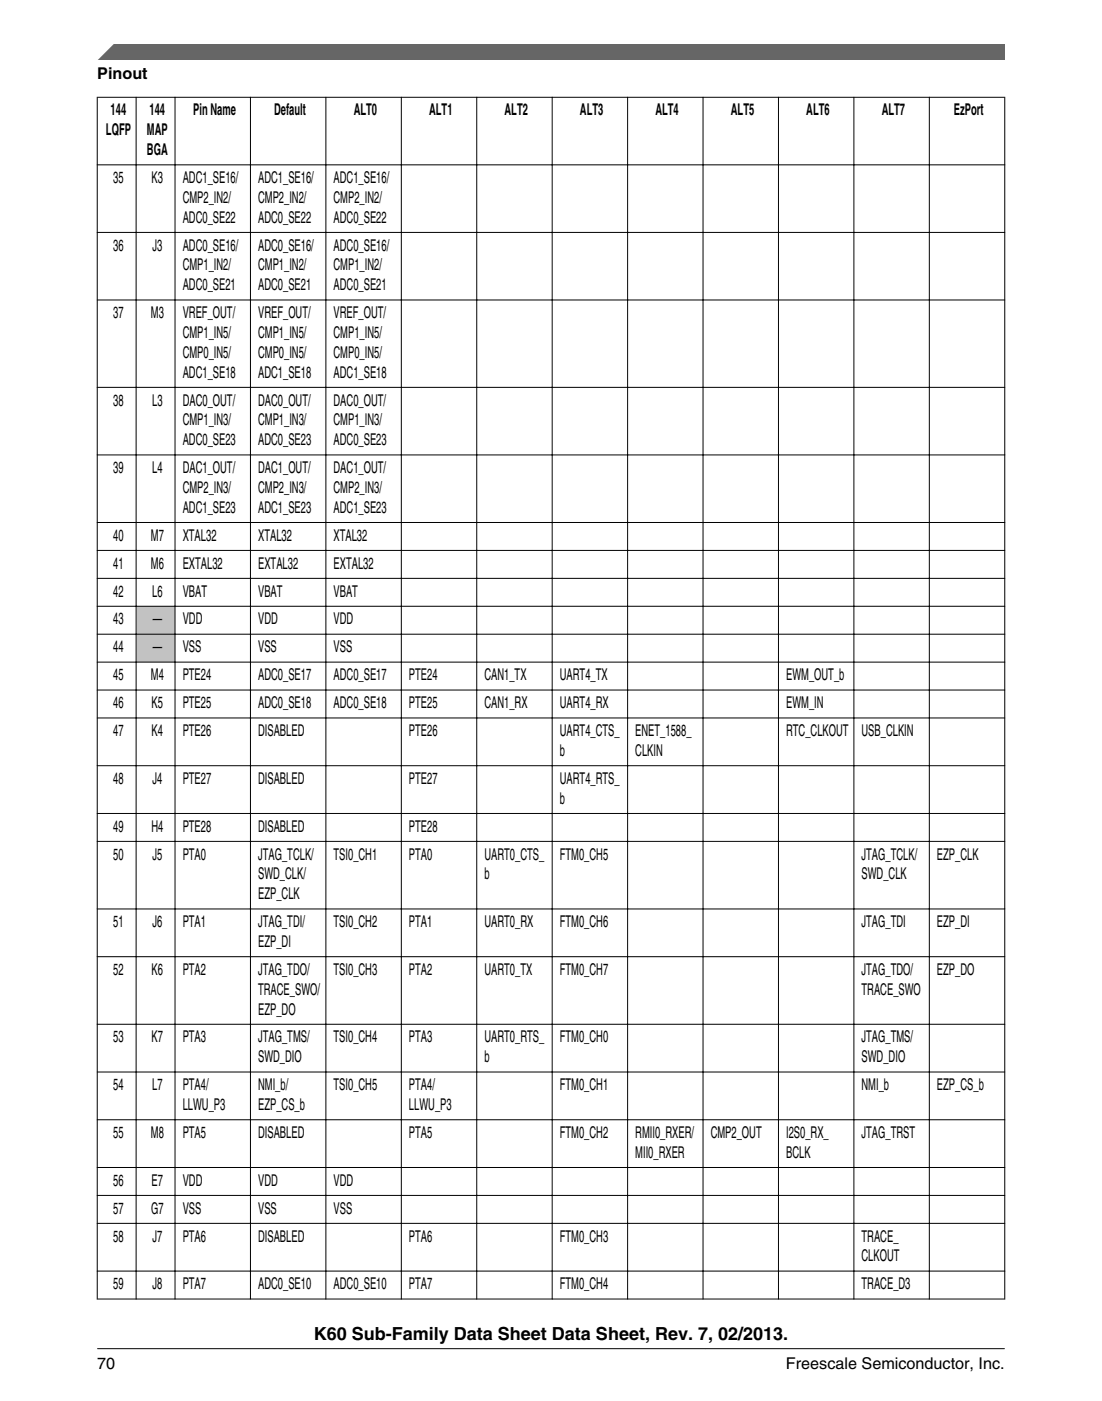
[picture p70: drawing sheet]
<svg xmlns="http://www.w3.org/2000/svg" width="216mm" height="274mm" viewBox="0 0 216 274" stroke-linecap="round" stroke-linejoin="round" font-family="sans-serif">
<defs><g id="words">
<text font-size="3.5" x="61.5" y="262.3">K60 Sub-Family Data Sheet Data Sheet, Rev. 7, 02/2013.</text>
<g font-size="3.2">
<text x="19" y="15.5">Pinout</text>
<text x="21.7" y="22.6">144</text>
<text x="29.3" y="22.6">144</text>
<text x="37.8" y="22.6">Pin Name</text>
<text x="53.7" y="22.6">Default</text>
<text x="69.3" y="22.6">ALT0</text>
<text x="84.1" y="22.6">ALT1</text>
<text x="98.8" y="22.6">ALT2</text>
<text x="113.6" y="22.6">ALT3</text>
<text x="128.4" y="22.6">ALT4</text>
<text x="143.2" y="22.6">ALT5</text>
<text x="158" y="22.6">ALT6</text>
<text x="172.7" y="22.6">ALT7</text>
<text x="186.9" y="22.6">EzPort</text>
<text x="20.8" y="26.5">LQFP</text>
<text x="28.8" y="26.5">MAP</text>
<text x="22.2" y="35.8">35</text>
<text x="28.8" y="30.4">BGA</text>
<text x="29.7" y="35.8">K3</text>
<text x="35.8" y="35.8">ADC1_SE16/</text>
<text x="50.6" y="35.8">ADC1_SE16/</text>
<text x="65.3" y="35.8">ADC1_SE16/</text>
<text x="35.8" y="39.7">CMP2_IN2/</text>
<text x="50.6" y="39.7">CMP2_IN2/</text>
<text x="65.3" y="39.7">CMP2_IN2/</text>
<text x="35.8" y="43.6">ADC0_SE22</text>
<text x="50.6" y="43.6">ADC0_SE22</text>
<text x="65.3" y="43.6">ADC0_SE22</text>
<text x="22.2" y="49.1">36</text>
<text x="29.9" y="49.1">J3</text>
<text x="35.8" y="49.1">ADC0_SE16/</text>
<text x="35.8" y="52.9">CMP1_IN2/</text>
<text x="50.6" y="49.1">ADC0_SE16/</text>
<text x="50.6" y="52.9">CMP1_IN2/</text>
<text x="65.3" y="49.1">ADC0_SE16/</text>
<text x="65.3" y="52.9">CMP1_IN2/</text>
<text x="35.8" y="56.8">ADC0_SE21</text>
<text x="50.6" y="56.8">ADC0_SE21</text>
<text x="65.3" y="56.8">ADC0_SE21</text>
<text x="22.2" y="62.3">37</text>
<text x="29.6" y="62.3">M3</text>
<text x="35.8" y="62.3">VREF_OUT/</text>
<text x="50.6" y="62.3">VREF_OUT/</text>
<text x="65.3" y="62.3">VREF_OUT/</text>
<text x="35.8" y="66.2">CMP1_IN5/</text>
<text x="35.8" y="70.1">CMP0_IN5/</text>
<text x="50.6" y="66.2">CMP1_IN5/</text>
<text x="50.6" y="70.1">CMP0_IN5/</text>
<text x="65.3" y="66.2">CMP1_IN5/</text>
<text x="65.3" y="70.1">CMP0_IN5/</text>
<text x="35.8" y="73.9">ADC1_SE18</text>
<text x="50.6" y="73.9">ADC1_SE18</text>
<text x="65.3" y="73.9">ADC1_SE18</text>
<text x="22.2" y="79.4">38</text>
<text x="29.8" y="79.4">L3</text>
<text x="35.8" y="79.4">DAC0_OUT/</text>
<text x="35.8" y="83.3">CMP1_IN3/</text>
<text x="50.6" y="79.4">DAC0_OUT/</text>
<text x="50.6" y="83.3">CMP1_IN3/</text>
<text x="65.3" y="79.4">DAC0_OUT/</text>
<text x="65.3" y="83.3">CMP1_IN3/</text>
<text x="35.8" y="87.2">ADC0_SE23</text>
<text x="50.6" y="87.2">ADC0_SE23</text>
<text x="65.3" y="87.2">ADC0_SE23</text>
<text x="22.2" y="92.6">39</text>
<text x="29.8" y="92.6">L4</text>
<text x="35.8" y="92.6">DAC1_OUT/</text>
<text x="50.6" y="92.6">DAC1_OUT/</text>
<text x="65.3" y="92.6">DAC1_OUT/</text>
<text x="35.8" y="96.5">CMP2_IN3/</text>
<text x="35.8" y="100.4">ADC1_SE23</text>
<text x="50.6" y="96.5">CMP2_IN3/</text>
<text x="50.6" y="100.4">ADC1_SE23</text>
<text x="65.3" y="96.5">CMP2_IN3/</text>
<text x="65.3" y="100.4">ADC1_SE23</text>
<text x="22.2" y="105.9">40</text>
<text x="29.6" y="105.9">M7</text>
<text x="35.8" y="105.9">XTAL32</text>
<text x="50.6" y="105.9">XTAL32</text>
<text x="65.3" y="105.9">XTAL32</text>
<text x="22.2" y="111.3">41</text>
<text x="29.6" y="111.3">M6</text>
<text x="35.8" y="111.3">EXTAL32</text>
<text x="50.6" y="111.3">EXTAL32</text>
<text x="65.3" y="111.3">EXTAL32</text>
<text x="22.2" y="116.8">42</text>
<text x="29.8" y="116.8">L6</text>
<text x="35.8" y="116.8">VBAT</text>
<text x="50.6" y="116.8">VBAT</text>
<text x="65.3" y="116.8">VBAT</text>
<text x="22.2" y="122.3">43</text>
<text x="29.9" y="122.3">—</text>
<text x="35.8" y="122.3">VDD</text>
<text x="50.6" y="122.3">VDD</text>
<text x="65.3" y="122.3">VDD</text>
<text x="22.2" y="127.7">44</text>
<text x="29.9" y="127.7">—</text>
<text x="35.8" y="127.7">VSS</text>
<text x="50.6" y="127.7">VSS</text>
<text x="65.3" y="127.7">VSS</text>
<text x="22.2" y="133.2">45</text>
<text x="29.6" y="133.2">M4</text>
<text x="35.8" y="133.2">PTE24</text>
<text x="50.6" y="133.2">ADC0_SE17</text>
<text x="65.3" y="133.2">ADC0_SE17</text>
<text x="80.1" y="133.2">PTE24</text>
<text x="94.9" y="133.2">CAN1_TX</text>
<text x="109.7" y="133.2">UART4_TX</text>
<text x="154" y="133.2">EWM_OUT_b</text>
<text x="22.2" y="138.7">46</text>
<text x="29.7" y="138.7">K5</text>
<text x="35.8" y="138.7">PTE25</text>
<text x="50.6" y="138.7">ADC0_SE18</text>
<text x="65.3" y="138.7">ADC0_SE18</text>
<text x="80.1" y="138.7">PTE25</text>
<text x="94.9" y="138.7">CAN1_RX</text>
<text x="109.7" y="138.7">UART4_RX</text>
<text x="154" y="138.7">EWM_IN</text>
<text x="22.2" y="144.1">47</text>
<text x="29.7" y="144.1">K4</text>
<text x="35.8" y="144.1">PTE26</text>
<text x="50.6" y="144.1">DISABLED</text>
<text x="80.1" y="144.1">PTE26</text>
<text x="109.7" y="144.1">UART4_CTS_</text>
<text x="109.7" y="148">b</text>
<text x="124.5" y="144.1">ENET_1588_</text>
<text x="124.5" y="148">CLKIN</text>
<text x="154" y="144.1">RTC_CLKOUT</text>
<text x="168.8" y="144.1">USB_CLKIN</text>
<text x="22.2" y="153.5">48</text>
<text x="29.9" y="153.5">J4</text>
<text x="35.8" y="153.5">PTE27</text>
<text x="50.6" y="153.5">DISABLED</text>
<text x="80.1" y="153.5">PTE27</text>
<text x="109.7" y="153.5">UART4_RTS_</text>
<text x="109.7" y="157.4">b</text>
<text x="22.2" y="162.8">49</text>
<text x="29.7" y="162.8">H4</text>
<text x="35.8" y="162.8">PTE28</text>
<text x="50.6" y="162.8">DISABLED</text>
<text x="80.1" y="162.8">PTE28</text>
<text x="22.2" y="168.3">50</text>
<text x="29.9" y="168.3">J5</text>
<text x="35.8" y="168.3">PTA0</text>
<text x="50.6" y="168.3">JTAG_TCLK/</text>
<text x="50.6" y="172.2">SWD_CLK/</text>
<text x="65.3" y="168.3">TSI0_CH1</text>
<text x="80.1" y="168.3">PTA0</text>
<text x="94.9" y="168.3">UART0_CTS_</text>
<text x="94.9" y="172.2">b</text>
<text x="109.7" y="168.3">FTM0_CH5</text>
<text x="168.8" y="168.3">JTAG_TCLK/</text>
<text x="168.8" y="172.2">SWD_CLK</text>
<text x="183.6" y="168.3">EZP_CLK</text>
<text x="50.6" y="176.1">EZP_CLK</text>
<text x="22.2" y="181.5">51</text>
<text x="29.9" y="181.5">J6</text>
<text x="35.8" y="181.5">PTA1</text>
<text x="50.6" y="181.5">JTAG_TDI/</text>
<text x="50.6" y="185.4">EZP_DI</text>
<text x="65.3" y="181.5">TSI0_CH2</text>
<text x="80.1" y="181.5">PTA1</text>
<text x="94.9" y="181.5">UART0_RX</text>
<text x="109.7" y="181.5">FTM0_CH6</text>
<text x="168.8" y="181.5">JTAG_TDI</text>
<text x="183.6" y="181.5">EZP_DI</text>
<text x="22.2" y="190.9">52</text>
<text x="29.7" y="190.9">K6</text>
<text x="35.8" y="190.9">PTA2</text>
<text x="50.6" y="190.9">JTAG_TDO/</text>
<text x="65.3" y="190.9">TSI0_CH3</text>
<text x="80.1" y="190.9">PTA2</text>
<text x="94.9" y="190.9">UART0_TX</text>
<text x="109.7" y="190.9">FTM0_CH7</text>
<text x="168.8" y="190.9">JTAG_TDO/</text>
<text x="183.6" y="190.9">EZP_DO</text>
<text x="50.6" y="194.8">TRACE_SWO/</text>
<text x="168.8" y="194.8">TRACE_SWO</text>
<text x="50.6" y="198.6">EZP_DO</text>
<text x="22.2" y="204.1">53</text>
<text x="29.7" y="204.1">K7</text>
<text x="35.8" y="204.1">PTA3</text>
<text x="50.6" y="204.1">JTAG_TMS/</text>
<text x="50.6" y="208">SWD_DIO</text>
<text x="65.3" y="204.1">TSI0_CH4</text>
<text x="80.1" y="204.1">PTA3</text>
<text x="94.9" y="204.1">UART0_RTS_</text>
<text x="94.9" y="208">b</text>
<text x="109.7" y="204.1">FTM0_CH0</text>
<text x="168.8" y="204.1">JTAG_TMS/</text>
<text x="168.8" y="208">SWD_DIO</text>
<text x="22.2" y="213.5">54</text>
<text x="29.8" y="213.5">L7</text>
<text x="35.8" y="213.5">PTA4/</text>
<text x="50.6" y="213.5">NMI_b/</text>
<text x="65.3" y="213.5">TSI0_CH5</text>
<text x="80.1" y="213.5">PTA4/</text>
<text x="109.7" y="213.5">FTM0_CH1</text>
<text x="168.8" y="213.5">NMI_b</text>
<text x="183.6" y="213.5">EZP_CS_b</text>
<text x="35.8" y="217.3">LLWU_P3</text>
<text x="50.6" y="217.3">EZP_CS_b</text>
<text x="80.1" y="217.3">LLWU_P3</text>
<text x="22.2" y="222.8">55</text>
<text x="29.6" y="222.8">M8</text>
<text x="35.8" y="222.8">PTA5</text>
<text x="50.6" y="222.8">DISABLED</text>
<text x="80.1" y="222.8">PTA5</text>
<text x="109.7" y="222.8">FTM0_CH2</text>
<text x="124.5" y="222.8">RMII0_RXER/</text>
<text x="124.5" y="226.7">MII0_RXER</text>
<text x="139.2" y="222.8">CMP2_OUT</text>
<text x="154" y="222.8">I2S0_RX_</text>
<text x="154" y="226.7">BCLK</text>
<text x="168.8" y="222.8">JTAG_TRST</text>
<text x="22.2" y="232.2">56</text>
<text x="29.7" y="232.2">E7</text>
<text x="35.8" y="232.2">VDD</text>
<text x="50.6" y="232.2">VDD</text>
<text x="65.3" y="232.2">VDD</text>
<text x="22.2" y="237.6">57</text>
<text x="29.6" y="237.6">G7</text>
<text x="35.8" y="237.6">VSS</text>
<text x="50.6" y="237.6">VSS</text>
<text x="65.3" y="237.6">VSS</text>
<text x="22.2" y="243.1">58</text>
<text x="29.9" y="243.1">J7</text>
<text x="35.8" y="243.1">PTA6</text>
<text x="50.6" y="243.1">DISABLED</text>
<text x="80.1" y="243.1">PTA6</text>
<text x="109.7" y="243.1">FTM0_CH3</text>
<text x="168.8" y="243.1">TRACE_</text>
<text x="168.8" y="247">CLKOUT</text>
<text x="22.2" y="252.4">59</text>
<text x="29.9" y="252.4">J8</text>
<text x="35.8" y="252.4">PTA7</text>
<text x="50.6" y="252.4">ADC0_SE10</text>
<text x="65.3" y="252.4">ADC0_SE10</text>
<text x="80.1" y="252.4">PTA7</text>
<text x="109.7" y="252.4">FTM0_CH4</text>
<text x="168.8" y="252.4">TRACE_D3</text>
<text x="19.1" y="268">70</text>
<text x="154" y="268">Freescale Semiconductor, Inc.</text>
</g>
</g></defs>
<g fill="#c0c0c0">
<path d="M26.8 118.8h7.4v5.3h-7.4z" fill-rule="evenodd"/>
<path d="M26.8 124.3h7.4v5.3h-7.4z" fill-rule="evenodd"/>
</g>
<g fill="none" stroke="#000" stroke-width=".2">
<path d="M19 19h177.9M19 19v235.4M26.7 19v235.4M34.3 19v235.4M49.1 19v235.4M63.8 19v235.4M78.6 19v235.4M93.4 19v235.4M108.2 19v235.4M123 19v235.4M137.7 19v235.4M152.5 19v235.4"/>
<path d="M167.3 19v235.4M182.1 19v235.4M196.8 19v235.4M19 32.3h177.9M19 45.5h177.9M19 58.7h177.9M19 75.8h177.9M19 89.1h177.9M19 102.3h177.9M19 107.8h177.9M19 113.2h177.9M19 118.7h177.9"/>
<path d="M19 124.2h177.9M19 129.6h177.9M19 135.1h177.9M19 140.6h177.9M19 149.9h177.9M19 159.3h177.9M19 164.7h177.9M19 178h177.9M19 187.3h177.9M19 200.6h177.9M19 209.9h177.9M19 219.3h177.9"/>
<path d="M19 228.6h177.9M19 234.1h177.9M19 239.5h177.9M19 248.9h177.9M19 254.4h177.9"/>
</g>
<path d="M19 11.7l5.7-3.1 172.2 .1v3z" fill="#666"/>
<path d="M22.5 8.6l-3.1 3.1" fill="none" stroke="#666" stroke-width=".28"/>
<path d="M19 264.1h177.8" fill="none" stroke="#000" stroke-width=".2"/>
<use href="#words"/>
</svg>
